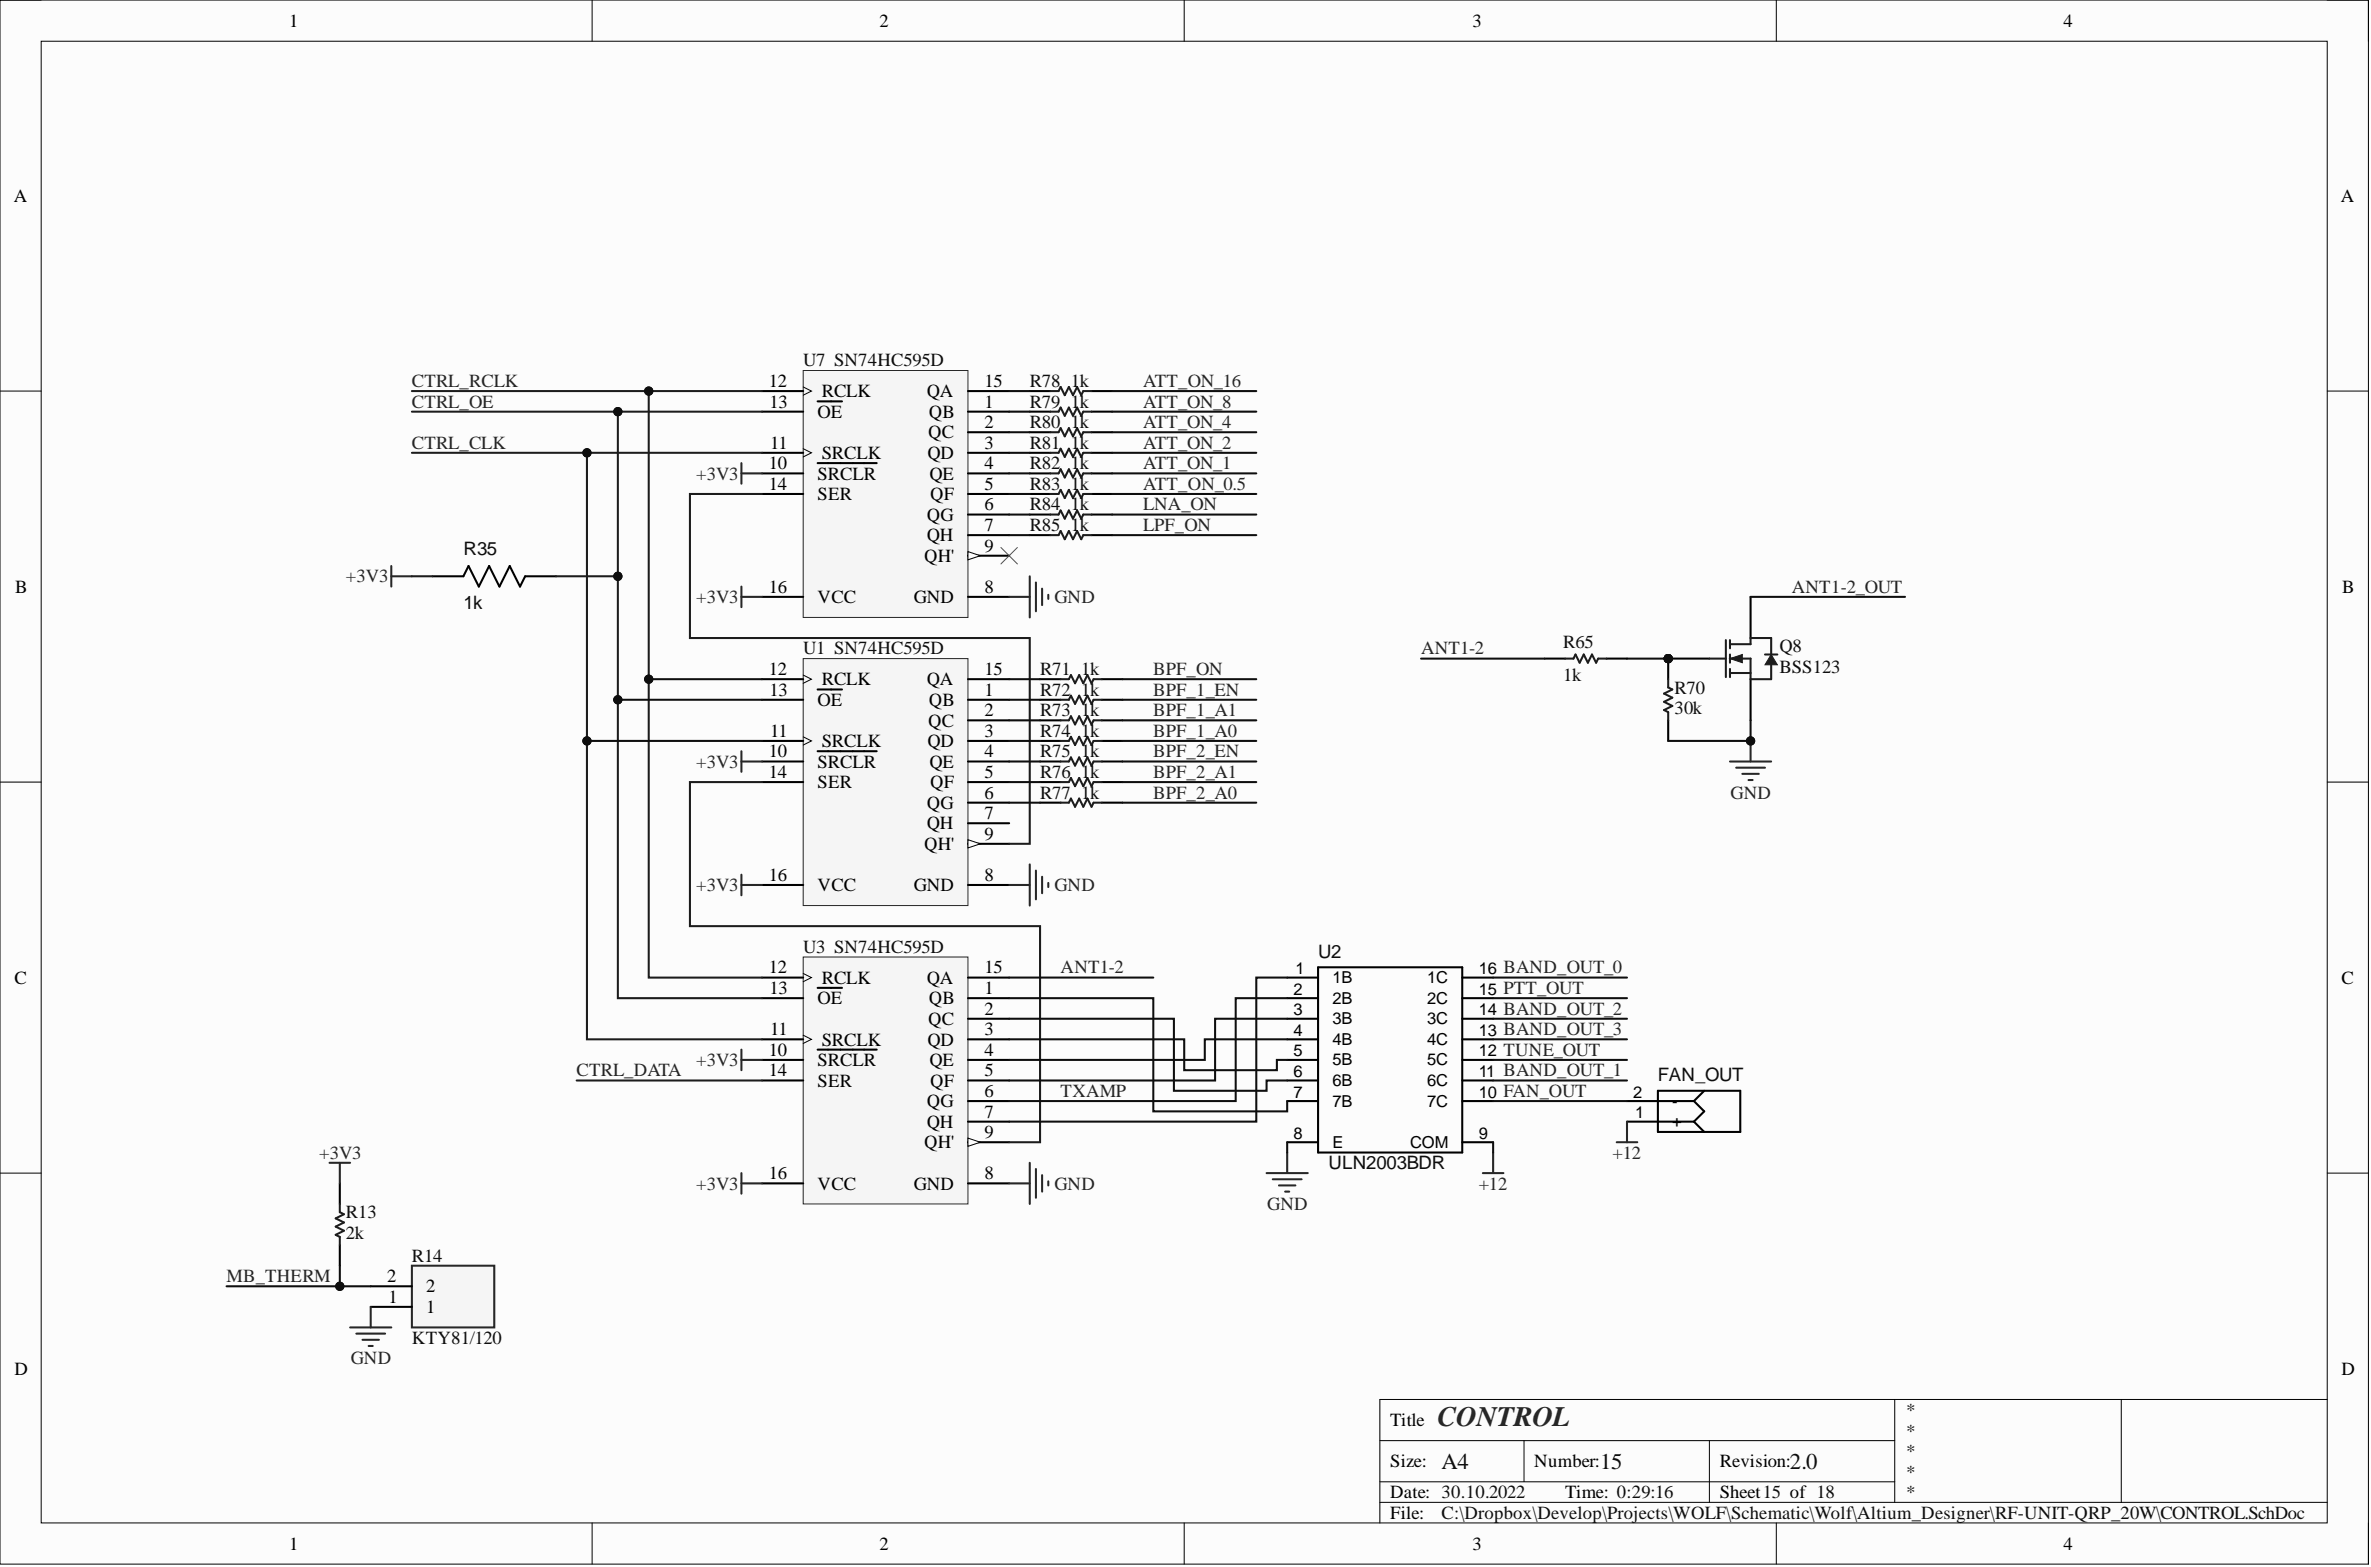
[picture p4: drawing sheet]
<svg xmlns="http://www.w3.org/2000/svg" width="292mm" height="193mm" viewBox="0 0 292 193" stroke-linecap="round" stroke-linejoin="round" font-family="sans-serif">
<defs><g id="words">
<text font-size="3.5" fill="#262626" x="177.1" y="175.6">CONTROL</text>
<g font-size="2.8" fill="#0e0e0e">
<text x="177.6" y="180.9">A4</text>
<text x="197.1" y="180.9">15</text>
<text x="220.5" y="180.9">2.0</text>
</g>
<g font-size="2.3">
<text x="35.6" y="3.3">1</text>
<text x="108.3" y="3.3">2</text>
<text x="181.4" y="3.3">3</text>
<text x="254.2" y="3.3">4</text>
<text x="1.7" y="24.8">A</text>
<text x="288.4" y="24.8">A</text>
<text x="94.7" y="47.7">12</text>
<text x="121.3" y="47.7">15</text>
<text x="94.8" y="50.2">13</text>
<text x="100.7" y="51.5">OE</text>
<text x="101.2" y="48.9">RCLK</text>
<text x="114.2" y="48.9">QA</text>
<text x="114.3" y="54">QC</text>
<text x="114.4" y="51.5">QB</text>
<text x="121.3" y="50.2">1</text>
<text x="121.3" y="52.7">2</text>
<text x="94.7" y="57.8">10</text>
<text x="94.9" y="55.3">11</text>
<text x="100.7" y="59.1">SRCLR</text>
<text x="101.2" y="56.5">SRCLK</text>
<text x="114.3" y="56.5">QD</text>
<text x="114.5" y="59.1">QE</text>
<text x="121.3" y="55.3">3</text>
<text x="121.3" y="57.8">4</text>
<text x="94.7" y="60.3">14</text>
<text x="100.7" y="61.6">SER</text>
<text x="114.2" y="64.1">QG</text>
<text x="114.6" y="61.6">QF</text>
<text x="121.3" y="60.3">5</text>
<text x="121.3" y="62.9">6</text>
<text x="121.3" y="65.4">7</text>
<text x="113.8" y="69.2">QH'</text>
<text x="114.2" y="66.7">QH</text>
<text x="121.3" y="67.9">9</text>
<text x="1.9" y="73">B</text>
<text x="94.7" y="73">16</text>
<text x="100.7" y="74.3">VCC</text>
<text x="112.6" y="74.3">GND</text>
<text x="121.3" y="73">8</text>
<text x="288.6" y="73">B</text>
<text x="94.7" y="83.1">12</text>
<text x="121.3" y="83.1">15</text>
<text x="94.8" y="85.7">13</text>
<text x="100.7" y="86.9">OE</text>
<text x="101.2" y="84.4">RCLK</text>
<text x="114.2" y="84.4">QA</text>
<text x="114.3" y="89.5">QC</text>
<text x="114.4" y="86.9">QB</text>
<text x="121.3" y="85.7">1</text>
<text x="121.3" y="88.2">2</text>
<text x="94.7" y="93.3">10</text>
<text x="94.7" y="95.8">14</text>
<text x="94.9" y="90.7">11</text>
<text x="100.7" y="94.5">SRCLR</text>
<text x="101.2" y="92">SRCLK</text>
<text x="114.3" y="92">QD</text>
<text x="114.5" y="94.5">QE</text>
<text x="121.3" y="90.7">3</text>
<text x="121.3" y="93.3">4</text>
<text x="121.3" y="95.8">5</text>
<text x="100.7" y="97.1">SER</text>
<text x="114.2" y="99.6">QG</text>
<text x="114.6" y="97.1">QF</text>
<text x="121.3" y="98.3">6</text>
<text x="121.3" y="100.9">7</text>
<text x="113.8" y="104.7">QH'</text>
<text x="114.2" y="102.1">QH</text>
<text x="121.3" y="103.4">9</text>
<text x="94.7" y="108.5">16</text>
<text x="100.7" y="109.7">VCC</text>
<text x="112.6" y="109.7">GND</text>
<text x="121.3" y="108.5">8</text>
<text x="94.7" y="119.9">12</text>
<text x="121.3" y="119.9">15</text>
<text x="1.8" y="121.1">C</text>
<text x="94.8" y="122.4">13</text>
<text x="100.7" y="123.7">OE</text>
<text x="101.2" y="121.1">RCLK</text>
<text x="114.2" y="121.1">QA</text>
<text x="114.4" y="123.7">QB</text>
<text x="121.3" y="122.4">1</text>
<text x="121.3" y="124.9">2</text>
<text x="288.5" y="121.1">C</text>
<text x="94.7" y="130">10</text>
<text x="94.9" y="127.5">11</text>
<text x="100.7" y="131.3">SRCLR</text>
<text x="101.2" y="128.7">SRCLK</text>
<text x="114.3" y="128.7">QD</text>
<text x="114.3" y="126.2">QC</text>
<text x="114.5" y="131.3">QE</text>
<text x="121.3" y="127.5">3</text>
<text x="121.3" y="130">4</text>
<text x="94.7" y="132.6">14</text>
<text x="100.7" y="133.8">SER</text>
<text x="114.2" y="136.4">QG</text>
<text x="114.6" y="133.8">QF</text>
<text x="121.3" y="132.6">5</text>
<text x="121.3" y="135.1">6</text>
<text x="121.3" y="137.6">7</text>
<text x="113.8" y="141.4">QH'</text>
<text x="114.2" y="138.9">QH</text>
<text x="121.3" y="140.2">9</text>
<text x="94.7" y="145.2">16</text>
<text x="100.7" y="146.5">VCC</text>
<text x="112.6" y="146.5">GND</text>
<text x="121.3" y="145.2">8</text>
<text x="47.7" y="157.9">2</text>
<text x="47.9" y="160.4">1</text>
<text x="52.5" y="161.7">1</text>
<text x="52.5" y="159.2">2</text>
<text x="1.8" y="169.3">D</text>
<text x="288.5" y="169.3">D</text>
<text x="171.3" y="175.6">Title</text>
<text x="171.3" y="180.7">Size:</text>
<text x="171.3" y="184.5">Date: 30.10.2022</text>
<text x="189" y="180.7">Number:</text>
<text x="192.8" y="184.5">Time: 0:29:16</text>
<text x="211.9" y="180.7">Revision:</text>
<text x="211.9" y="184.5">Sheet15 of 18</text>
<text x="35.6" y="190.8">1</text>
<text x="108.3" y="190.8">2</text>
<text x="171.3" y="187">File:</text>
<text x="181.4" y="190.8">3</text>
<text x="254.2" y="190.8">4</text>
</g>
<g font-size="2.3" fill="#262626">
<text x="50.7" y="47.7">CTRL_RCLK</text>
<text x="140.8" y="47.7">ATT_ON_16</text>
<text x="50.7" y="50.2">CTRL_OE</text>
<text x="140.8" y="50.2">ATT_ON_8</text>
<text x="140.8" y="52.7">ATT_ON_4</text>
<text x="50.7" y="55.3">CTRL_CLK</text>
<text x="85.8" y="59.1">+3V3</text>
<text x="140.8" y="55.3">ATT_ON_2</text>
<text x="140.8" y="57.8">ATT_ON_1</text>
<text x="140.8" y="60.3">ATT_ON_0.5</text>
<text x="140.8" y="62.9">LNA_ON</text>
<text x="140.8" y="65.4">LPF_ON</text>
<text x="42.6" y="71.7">+3V3</text>
<text x="85.8" y="74.3">+3V3</text>
<text x="129.9" y="74.3">GND</text>
<text x="220.7" y="73">ANT1-2_OUT</text>
<text x="142.1" y="83.1">BPF_ON</text>
<text x="175.1" y="80.6">ANT1-2</text>
<text x="142.1" y="85.7">BPF_1_EN</text>
<text x="142.1" y="88.2">BPF_1_A1</text>
<text x="85.8" y="94.5">+3V3</text>
<text x="142.1" y="90.7">BPF_1_A0</text>
<text x="142.1" y="93.3">BPF_2_EN</text>
<text x="142.1" y="95.8">BPF_2_A1</text>
<text x="142.1" y="98.3">BPF_2_A0</text>
<text x="213.2" y="98.3">GND</text>
<text x="85.8" y="109.7">+3V3</text>
<text x="129.9" y="109.7">GND</text>
<text x="130.7" y="119.9">ANT1-2</text>
<text x="85.8" y="131.3">+3V3</text>
<text x="71" y="132.6">CTRL_DATA</text>
<text x="130.7" y="135.1">TXAMP</text>
<text x="39.3" y="142.7">+3V3</text>
<text x="198.7" y="142.7">+12</text>
<text x="85.8" y="146.5">+3V3</text>
<text x="129.9" y="146.5">GND</text>
<text x="156.1" y="149">GND</text>
<text x="182.2" y="146.5">+12</text>
<text x="27.9" y="157.9">MB_THERM</text>
<text x="43.2" y="168">GND</text>
</g>
<g font-size="2.3" fill="#0e0e0e">
<text x="99" y="45.1">U7 SN74HC595D</text>
<text x="126.9" y="47.7">R78</text>
<text x="131.9" y="47.7">1k</text>
<text x="126.9" y="50.2">R79</text>
<text x="126.9" y="52.7">R80</text>
<text x="131.9" y="50.2">1k</text>
<text x="131.9" y="52.7">1k</text>
<text x="126.9" y="55.3">R81</text>
<text x="126.9" y="57.8">R82</text>
<text x="131.9" y="55.3">1k</text>
<text x="131.9" y="57.8">1k</text>
<text x="126.9" y="60.3">R83</text>
<text x="126.9" y="62.9">R84</text>
<text x="126.9" y="65.4">R85</text>
<text x="131.9" y="60.3">1k</text>
<text x="131.9" y="62.9">1k</text>
<text x="131.9" y="65.4">1k</text>
<text x="57.1" y="68.3">R35</text>
<text x="57.1" y="74.9">1k</text>
<text x="99" y="80.6">U1 SN74HC595D</text>
<text x="128.1" y="83.1">R71</text>
<text x="133.2" y="83.1">1k</text>
<text x="192.6" y="79.8">R65</text>
<text x="192.6" y="83.9">1k</text>
<text x="219.2" y="80.3">Q8</text>
<text x="219.2" y="82.9">BSS123</text>
<text x="128.1" y="85.7">R72</text>
<text x="128.1" y="88.2">R73</text>
<text x="133.2" y="85.7">1k</text>
<text x="133.2" y="88.2">1k</text>
<text x="206.3" y="85.4">R70</text>
<text x="206.3" y="87.9">30k</text>
<text x="128.1" y="90.7">R74</text>
<text x="128.1" y="93.3">R75</text>
<text x="128.1" y="95.8">R76</text>
<text x="133.2" y="90.7">1k</text>
<text x="133.2" y="93.3">1k</text>
<text x="133.2" y="95.8">1k</text>
<text x="128.1" y="98.3">R77</text>
<text x="133.2" y="98.3">1k</text>
<text x="99" y="117.3">U3 SN74HC595D</text>
<text x="162.4" y="117.9">U2</text>
<text x="204.2" y="133.1">FAN_OUT</text>
<text x="163.7" y="144">ULN2003BDR</text>
<text x="42.6" y="150">R13</text>
<text x="42.6" y="152.6">2k</text>
<text x="50.7" y="155.4">R14</text>
<text x="50.7" y="165.5">KTY81/120</text>
<text x="234.7" y="174.4">*</text>
<text x="234.7" y="176.9">*</text>
<text x="234.7" y="179.4">*</text>
<text x="234.7" y="182">*</text>
<text x="234.7" y="184.5">*</text>
<text x="177.6" y="187">C:\Dropbox\Develop\Projects\WOLF\Schematic\Wolf\Altium_Designer\RF-UNIT-QRP_20W\CONTROL.SchDoc</text>
</g>
<g font-size="2">
<text x="159.6" y="120">1</text>
<text x="182.2" y="120">16 BAND_OUT_0</text>
<text x="159.3" y="125">3</text>
<text x="159.3" y="122.5">2</text>
<text x="164.2" y="123.6">2B</text>
<text x="164.2" y="121.1">1B</text>
<text x="175.8" y="121.1">1C</text>
<text x="175.8" y="123.6">2C</text>
<text x="182.2" y="122.5">15 PTT_OUT</text>
<text x="182.2" y="125">14 BAND_OUT_2</text>
<text x="159.3" y="130.1">5</text>
<text x="159.3" y="127.6">4</text>
<text x="164.2" y="131.2">5B</text>
<text x="164.2" y="128.7">4B</text>
<text x="164.2" y="126.1">3B</text>
<text x="175.8" y="126.1">3C</text>
<text x="175.8" y="128.7">4C</text>
<text x="175.8" y="131.2">5C</text>
<text x="182.2" y="127.6">13 BAND_OUT_3</text>
<text x="182.2" y="130.1">12 TUNE_OUT</text>
<text x="159.3" y="135.2">7</text>
<text x="159.3" y="132.6">6</text>
<text x="164.2" y="136.3">7B</text>
<text x="164.2" y="133.7">6B</text>
<text x="175.8" y="133.7">6C</text>
<text x="175.8" y="136.3">7C</text>
<text x="182.2" y="132.6">11 BAND_OUT_1</text>
<text x="182.2" y="135.2">10 FAN_OUT</text>
<text x="201.2" y="135.2">2</text>
<text x="201.5" y="137.7">1</text>
<text x="206" y="136.3">-</text>
<text x="159.3" y="140.2">8</text>
<text x="164.2" y="141.3">E</text>
<text x="173.7" y="141.3">COM</text>
<text x="182.2" y="140.2">9</text>
<text x="206" y="138.8">+</text>
</g>
</g></defs>
<path d="M0 0h291.8v192.6h-291.8z" fill-rule="evenodd" fill="#fcfcfc"/>
<path d="M0 0h291.8v192.6h-291.8z" fill="none" stroke="#000" stroke-width=".12"/>
<path d="M5.1 5.1h281.6v182.4h-281.6z" fill-rule="evenodd" fill="#fcfcfc"/>
<g fill="none" stroke="#000" stroke-width=".12">
<path d="M0 0h5.1M5.1 5.1h281.6v182.4h-281.6zM72.9 0v5.1M145.9 0v5.1M218.8 0v5.1M286.7 0h5.1v5.1M0 48.2h5.1M286.7 48.2h5.1M0 96.3h5.1M286.7 96.3h5.1M0 144.5h5.1M286.7 144.5h5.1"/>
<path d="M170 177.4h63.4M187.8 177.4v5.1M210.6 177.4v7.6M233.4 172.3v12.7M261.3 172.3v12.7M286.7 172.3h-116.7v15.2M72.9 187.5v5.1M145.9 187.5v5.1M170 185h116.7M170 182.5h63.4M218.8 187.5v5.1M291.8 187.5v5.1"/>
</g>
<path d="M53.3 71h3.8l.6-1.3 1.3 2.5 1.3-2.5 1.2 2.5 1.3-2.5 1.3 2.5 .6-1.2h3.8M200.4 135.6h8.3M200.4 138.1h8.3M204.2 134.3h10.2v5.1h-10.2zM208.7 138.1l1.3 1.3M208.7 135.6l1.3 1.3-1.3 1.2M210 134.3l-1.3 1.3" fill="none" stroke="#000" stroke-width=".25"/>
<path d="M99 45.6h20.3v30.4h-20.3z" fill-rule="evenodd" fill="#f5f5f5"/>
<path d="M99 45.6h20.3v30.4h-20.3z" fill="none" stroke="#262626" stroke-width=".12"/>
<g fill="none" stroke="#000" stroke-width=".25">
<path d="M93.9 50.7h5.1M93.9 58.3h5.1M93.9 55.8h5.1M93.9 48.2h5.1M100.7 57h7.3M100.7 49.4h3M119.3 50.7h5M119.3 58.3h5M119.3 55.8h5M119.3 48.2h5M119.3 53.2h5M93.9 60.8h5.1"/>
<path d="M93.9 73.5h5.1M119.3 60.8h5M119.3 73.5h5M119.3 63.4h5M119.3 65.9h5M119.3 68.4h5"/>
</g>
<path d="M99 55.3l1 .5-1 .5M99 47.7l1 .5-1 .5" fill="none" stroke="#000" stroke-width=".12"/>
<path d="M119.3 67.9l1.5 .5-1.5 .5z" fill="#fbfbfb"/>
<path d="M119.3 67.9l1.5 .5-1.5 .5z" fill="none" stroke="#000" stroke-width=".12"/>
<path d="M99 81.1h20.3v30.4h-20.3z" fill-rule="evenodd" fill="#f5f5f5"/>
<path d="M99 81.1h20.3v30.4h-20.3z" fill="none" stroke="#262626" stroke-width=".12"/>
<g fill="none" stroke="#000" stroke-width=".25">
<path d="M93.9 86.2h5.1M93.9 93.8h5.1M93.9 91.2h5.1M93.9 83.6h5.1M93.9 96.3h5.1M100.7 92.5h7.3M100.7 84.9h3M119.3 86.2h5M119.3 93.8h5M119.3 91.2h5M119.3 83.6h5M119.3 96.3h5"/>
<path d="M119.3 88.7h5M119.3 98.8h5M93.9 109h5.1M119.3 109h5M119.3 101.4h5M119.3 103.9h5"/>
</g>
<path d="M99 90.7l1 .5-1 .5M99 83.1l1 .5-1 .5" fill="none" stroke="#000" stroke-width=".12"/>
<path d="M119.3 103.4l1.5 .5-1.5 .5z" fill="#fbfbfb"/>
<path d="M119.3 103.4l1.5 .5-1.5 .5z" fill="none" stroke="#000" stroke-width=".12"/>
<path d="M99 117.9h20.3v30.4h-20.3z" fill-rule="evenodd" fill="#f5f5f5"/>
<path d="M99 117.9h20.3v30.4h-20.3z" fill="none" stroke="#262626" stroke-width=".12"/>
<g fill="none" stroke="#000" stroke-width=".25">
<path d="M93.9 122.9h5.1M93.9 130.5h5.1M93.9 128h5.1M93.9 120.4h5.1M93.9 133.1h5.1M100.7 129.3h7.3M100.7 121.7h3M119.3 122.9h5M119.3 130.5h5M119.3 128h5M119.3 120.4h5M119.3 133.1h5"/>
<path d="M119.3 125.5h5M119.3 135.6h5M119.3 138.1h5M93.9 145.7h5.1M119.3 145.7h5M119.3 140.7h5"/>
</g>
<path d="M99 119.9l1 .5-1 .5M99 127.5l1 .5-1 .5" fill="none" stroke="#000" stroke-width=".12"/>
<path d="M119.3 140.2l1.5 .5-1.5 .5z" fill="#fbfbfb"/>
<path d="M119.3 140.2l1.5 .5-1.5 .5z" fill="none" stroke="#000" stroke-width=".12"/>
<g fill="none" stroke="#262626" stroke-width=".25">
<path d="M91.3 57v2.6M91.3 58.3h2.6M48.2 69.7v2.5M48.2 71h2.5M91.3 73.5h2.6M91.3 72.2v2.6M124.3 73.5h2.6M126.9 71v5M127.6 71.7v3.6M128.4 72.5v2M129.1 73.2v.6M91.3 92.5v2.5"/>
<path d="M91.3 93.8h2.6M91.3 109h2.6M91.3 107.7v2.5M124.3 109h2.6M126.9 106.4v5.1M127.6 107.2v3.6M128.4 108v2M129.1 108.7v.5M91.3 129.3v2.5M91.3 130.5h2.6M91.3 145.7h2.6M91.3 144.5v2.5"/>
<path d="M124.3 145.7h2.6M126.9 143.2v5.1M127.6 144v3.5M128.4 144.7v2M129.1 145.5v.5"/>
</g>
<path d="M123.3 67.4l2 2M125.3 67.4l-2 2" fill="none" stroke="#4c4c4c" stroke-width=".12"/>
<path d="M93.9 48.2h-14v72.2h14M93.9 60.8h-8.9v17.8h41.9v25.3h-2.6M93.9 96.3h-8.9v17.8h43.1v26.6h-3.8" fill="none" stroke="#1c1c1c" stroke-width=".25"/>
<circle cx="79.9" cy="48.2" r=".51" fill="#0e0e0e"/>
<circle cx="79.9" cy="48.2" r=".51" fill="none" stroke="#0e0e0e" stroke-width=".12"/>
<circle cx="79.9" cy="83.6" r=".51" fill="#0e0e0e"/>
<circle cx="79.9" cy="83.6" r=".51" fill="none" stroke="#0e0e0e" stroke-width=".12"/>
<path d="M93.9 50.7h-17.8v72.2h17.8" fill="none" stroke="#1c1c1c" stroke-width=".25"/>
<circle cx="76.1" cy="86.2" r=".51" fill="#0e0e0e"/>
<circle cx="76.1" cy="86.2" r=".51" fill="none" stroke="#0e0e0e" stroke-width=".12"/>
<circle cx="76.1" cy="71" r=".51" fill="#0e0e0e"/>
<circle cx="76.1" cy="71" r=".51" fill="none" stroke="#0e0e0e" stroke-width=".12"/>
<circle cx="76.1" cy="50.7" r=".51" fill="#0e0e0e"/>
<circle cx="76.1" cy="50.7" r=".51" fill="none" stroke="#0e0e0e" stroke-width=".12"/>
<path d="M93.9 55.8h-21.6v72.2h21.6" fill="none" stroke="#1c1c1c" stroke-width=".25"/>
<circle cx="72.3" cy="91.2" r=".51" fill="#0e0e0e"/>
<circle cx="72.3" cy="91.2" r=".51" fill="none" stroke="#0e0e0e" stroke-width=".12"/>
<circle cx="72.3" cy="55.8" r=".51" fill="#0e0e0e"/>
<circle cx="72.3" cy="55.8" r=".51" fill="none" stroke="#0e0e0e" stroke-width=".12"/>
<path d="M50.7 55.8h21.6" fill="none" stroke="#1c1c1c" stroke-width=".25"/>
<circle cx="72.3" cy="55.8" r=".51" fill="#0e0e0e"/>
<circle cx="72.3" cy="55.8" r=".51" fill="none" stroke="#0e0e0e" stroke-width=".12"/>
<path d="M50.7 50.7h25.4" fill="none" stroke="#1c1c1c" stroke-width=".25"/>
<circle cx="76.1" cy="50.7" r=".51" fill="#0e0e0e"/>
<circle cx="76.1" cy="50.7" r=".51" fill="none" stroke="#0e0e0e" stroke-width=".12"/>
<path d="M50.7 48.2h29.2" fill="none" stroke="#1c1c1c" stroke-width=".25"/>
<circle cx="79.9" cy="48.2" r=".51" fill="#0e0e0e"/>
<circle cx="79.9" cy="48.2" r=".51" fill="none" stroke="#0e0e0e" stroke-width=".12"/>
<path d="M50.7 71h2.6M68.5 71h7.6" fill="none" stroke="#1c1c1c" stroke-width=".25"/>
<circle cx="76.1" cy="71" r=".51" fill="#0e0e0e"/>
<circle cx="76.1" cy="71" r=".51" fill="none" stroke="#0e0e0e" stroke-width=".12"/>
<path d="M71 133.1h22.9" fill="none" stroke="#1c1c1c" stroke-width=".25"/>
<path d="M79.9 83.6h14" fill="none" stroke="#0e0e0e" stroke-width=".25"/>
<circle cx="79.9" cy="83.6" r=".51" fill="#0e0e0e"/>
<circle cx="79.9" cy="83.6" r=".51" fill="none" stroke="#0e0e0e" stroke-width=".12"/>
<path d="M76.1 86.2h17.8" fill="none" stroke="#0e0e0e" stroke-width=".25"/>
<circle cx="76.1" cy="86.2" r=".51" fill="#0e0e0e"/>
<circle cx="76.1" cy="86.2" r=".51" fill="none" stroke="#0e0e0e" stroke-width=".12"/>
<path d="M72.3 91.2h21.6" fill="none" stroke="#0e0e0e" stroke-width=".25"/>
<circle cx="72.3" cy="91.2" r=".51" fill="#0e0e0e"/>
<circle cx="72.3" cy="91.2" r=".51" fill="none" stroke="#0e0e0e" stroke-width=".12"/>
<path d="M200.4 138.1v2.6M156 144.5h5.1M156.8 145.2h3.6M157.6 146h2M158.3 146.7h.5M158.6 141.9v2.6M182.7 144.5h2.5M183.9 141.9v2.6M199.2 140.7h2.5" fill="none" stroke="#262626" stroke-width=".25"/>
<g fill="none" stroke="#000" stroke-width=".25">
<path d="M162.4 119.1h17.7v22.8h-17.7zM158.6 120.4h3.8M158.6 122.9h3.8M158.6 125.5h3.8M158.6 128h3.8M158.6 130.5h3.8M158.6 133.1h3.8M158.6 135.6h3.8M180.1 120.4h3.8M180.1 122.9h3.8M180.1 125.5h3.8M180.1 128h3.8"/>
<path d="M180.1 130.5h3.8M180.1 133.1h3.8M180.1 135.6h3.8M158.6 140.7h3.8M180.1 140.7h3.8"/>
</g>
<g fill="none" stroke="#0e0e0e" stroke-width=".25">
<path d="M124.3 128h21.6v3.8h11.4v-1.3h1.3M124.3 125.5h20.3v8.8h11.4v-1.2h2.6M124.3 122.9h17.8v14h16.5v-1.3M124.3 120.4h17.8M158.6 120.4h-3.8v17.7h-30.5M158.6 122.9h-6.4v12.7h-27.9M158.6 125.5h-8.9v7.6h-25.4M158.6 128h-10.2v2.5h-24.1M183.9 135.6h16.5M183.9 120.4h16.5M183.9 122.9h16.5M183.9 125.5h16.5"/>
<path d="M183.9 128h16.5M183.9 130.5h16.5M183.9 133.1h16.5M158.6 140.7v1.2M183.9 140.7v1.2"/>
</g>
<circle cx="205.5" cy="81.1" r=".51" fill="#0e0e0e"/>
<circle cx="205.5" cy="81.1" r=".51" fill="none" stroke="#0e0e0e" stroke-width=".12"/>
<path d="M215.7 73.5v5.1M205.5 81.1h5.1" fill="none" stroke="#000" stroke-width=".25"/>
<circle cx="205.5" cy="81.1" r=".51" fill="#0e0e0e"/>
<circle cx="205.5" cy="81.1" r=".51" fill="none" stroke="#0e0e0e" stroke-width=".12"/>
<path d="M215.7 83.6v5.1" fill="none" stroke="#000" stroke-width=".25"/>
<path d="M212.6 78.8v4.6M213.1 79.3h2.6M213.1 78.8v1M210.6 81.1h2M213.1 81.1h2.6v2.5M213.1 82.9h2.6M213.1 80.6v1M213.1 82.4v1" fill="none" stroke="#1c1c1c" stroke-width=".25"/>
<path d="M213.1 81.1l1.6-.5v1z" fill="#1c1c1c"/>
<path d="M213.1 81.1l1.6-.5v1z" fill="none" stroke="#1c1c1c" stroke-width=".12"/>
<path d="M215.7 79.3v-.7h2.5v2M218.2 81.9v1.7h-2.5" fill="none" stroke="#1c1c1c" stroke-width=".25"/>
<path d="M218.2 80.6l.8 1.3h-1.6z" fill="#1c1c1c"/>
<path d="M218.2 80.6l.8 1.3h-1.6z" fill="none" stroke="#1c1c1c" stroke-width=".12"/>
<path d="M217.4 80.6h1.6" fill="none" stroke="#1c1c1c" stroke-width=".25"/>
<circle cx="205.5" cy="81.1" r=".51" fill="#0e0e0e"/>
<circle cx="205.5" cy="81.1" r=".51" fill="none" stroke="#0e0e0e" stroke-width=".12"/>
<path d="M205.5 81.1v2.5" fill="none" stroke="#000" stroke-width=".25"/>
<circle cx="205.5" cy="81.1" r=".51" fill="#0e0e0e"/>
<circle cx="205.5" cy="81.1" r=".51" fill="none" stroke="#0e0e0e" stroke-width=".12"/>
<path d="M205.5 88.7v2.5" fill="none" stroke="#000" stroke-width=".25"/>
<path d="M205.5 83.6v1.1l.5 .2-1 .5 1 .5-1 .5 1 .5-1 .5 .5 .3v1" fill="none" stroke="#1c1c1c" stroke-width=".25"/>
<path d="M215.7 88.7v2.5h-10.2" fill="none" stroke="#0e0e0e" stroke-width=".25"/>
<circle cx="215.7" cy="91.2" r=".51" fill="#0e0e0e"/>
<circle cx="215.7" cy="91.2" r=".51" fill="none" stroke="#0e0e0e" stroke-width=".12"/>
<path d="M213.1 93.8h5.1M213.9 94.5h3.5M214.7 95.3h2M215.4 96.1h.5M215.7 91.2v2.6" fill="none" stroke="#262626" stroke-width=".25"/>
<circle cx="215.7" cy="91.2" r=".51" fill="#0e0e0e"/>
<circle cx="215.7" cy="91.2" r=".51" fill="none" stroke="#0e0e0e" stroke-width=".12"/>
<path d="M200.4 81.1h5.1" fill="none" stroke="#0e0e0e" stroke-width=".25"/>
<circle cx="205.5" cy="81.1" r=".51" fill="#0e0e0e"/>
<circle cx="205.5" cy="81.1" r=".51" fill="none" stroke="#0e0e0e" stroke-width=".12"/>
<g fill="none" stroke="#000" stroke-width=".25">
<path d="M126.9 48.2h2.5M126.9 50.7h2.5M126.9 53.2h2.5M126.9 55.8h2.5M126.9 58.3h2.5M134.5 48.2h2.5M134.5 50.7h2.5M134.5 53.2h2.5M134.5 55.8h2.5M134.5 58.3h2.5M126.9 60.8h2.5M126.9 63.4h2.5"/>
<path d="M126.9 65.9h2.5M134.5 60.8h2.5M134.5 63.4h2.5M134.5 65.9h2.5M128.1 83.6h2.6M128.1 86.2h2.6M128.1 88.7h2.6M128.1 91.2h2.6M128.1 93.8h2.6M128.1 96.3h2.6M128.1 98.8h2.6M135.7 83.6h2.6"/>
<path d="M135.7 86.2h2.6M135.7 88.7h2.6M135.7 91.2h2.6M135.7 93.8h2.6M135.7 96.3h2.6M135.7 98.8h2.6M190.3 81.1h2.5M197.9 81.1h2.5"/>
</g>
<g fill="none" stroke="#1c1c1c" stroke-width=".25">
<path d="M129.4 48.2h1l.3-.5 .5 1 .5-1 .5 1 .5-1 .5 1 .3-.5h1M129.4 50.7h1l.3-.5 .5 1 .5-1 .5 1 .5-1 .5 1 .3-.5h1M129.4 53.2h1l.3-.5 .5 1 .5-1 .5 1 .5-1 .5 1 .3-.5h1M129.4 55.8h1l.3-.5 .5 1 .5-1 .5 1 .5-1 .5 1 .3-.5h1M129.4 58.3h1l.3-.5 .5 1 .5-1 .5 1 .5-1 .5 1 .3-.5h1M129.4 60.8h1l.3-.5 .5 1 .5-1 .5 1 .5-1 .5 1 .3-.5h1M129.4 63.4h1l.3-.5 .5 1 .5-1 .5 1 .5-1 .5 1 .3-.5h1M129.4 65.9h1l.3-.5 .5 1 .5-1 .5 1 .5-1 .5 1 .3-.5h1M130.7 83.6h1l.2-.5 .5 1 .6-1 .5 1 .5-1 .5 1 .2-.5h1M130.7 86.2h1l.2-.5 .5 1 .6-1 .5 1 .5-1 .5 1 .2-.5h1M130.7 88.7h1l.2-.5 .5 1 .6-1 .5 1 .5-1 .5 1 .2-.5h1M130.7 91.2h1l.2-.5 .5 1 .6-1 .5 1 .5-1 .5 1 .2-.5h1"/>
<path d="M130.7 93.8h1l.2-.5 .5 1 .6-1 .5 1 .5-1 .5 1 .2-.5h1M130.7 96.3h1l.2-.5 .5 1 .6-1 .5 1 .5-1 .5 1 .2-.5h1M130.7 98.8h1l.2-.5 .5 1.1 .6-1.1 .5 1.1 .5-1.1 .5 1.1 .2-.6h1M192.8 81.1h1l.3-.5 .5 1 .5-1 .5 1 .5-1 .5 1 .3-.5h1"/>
</g>
<g fill="none" stroke="#0e0e0e" stroke-width=".25">
<path d="M124.3 48.2h2.6M124.3 50.7h2.6M124.3 53.2h2.6M124.3 55.8h2.6M124.3 58.3h2.6M137 48.2h17.8M137 50.7h17.8M137 53.2h17.8M137 55.8h17.8M137 58.3h17.8M124.3 60.8h2.6M124.3 63.4h2.6"/>
<path d="M124.3 65.9h2.6M137 60.8h17.8M137 63.4h17.8M137 65.9h17.8M124.3 83.6h3.8M124.3 86.2h3.8M124.3 88.7h3.8M124.3 91.2h3.8M124.3 93.8h3.8M124.3 96.3h3.8M124.3 98.8h3.8M138.3 83.6h16.5"/>
<path d="M138.3 86.2h16.5M138.3 88.7h16.5M138.3 91.2h16.5M138.3 93.8h16.5M138.3 96.3h16.5M138.3 98.8h16.5M175.1 81.1h15.2"/>
</g>
<path d="M50.7 155.9h10.2v7.6h-10.2z" fill-rule="evenodd" fill="#f5f5f5"/>
<path d="M40.6 143.2h2.5M41.9 143.2v2.5M50.7 155.9h10.2v7.6h-10.2z" fill="none" stroke="#262626" stroke-width=".25"/>
<path d="M41.9 145.7v2.6M41.9 153.3v2.6M45.7 158.4h5M45.7 160.9h5" fill="none" stroke="#000" stroke-width=".25"/>
<path d="M41.9 148.3v1l.5 .2-1 .5 1 .5-1 .6 1 .5-1 .5 .5 .2v1" fill="none" stroke="#1c1c1c" stroke-width=".25"/>
<path d="M41.9 155.9v2.5h3.8" fill="none" stroke="#0e0e0e" stroke-width=".25"/>
<circle cx="41.9" cy="158.4" r=".51" fill="#0e0e0e"/>
<circle cx="41.9" cy="158.4" r=".51" fill="none" stroke="#0e0e0e" stroke-width=".12"/>
<path d="M27.9 158.4h14" fill="none" stroke="#0e0e0e" stroke-width=".25"/>
<circle cx="41.9" cy="158.4" r=".51" fill="#0e0e0e"/>
<circle cx="41.9" cy="158.4" r=".51" fill="none" stroke="#0e0e0e" stroke-width=".12"/>
<path d="M43.1 163.5h5.1M43.9 164.2h3.5M44.7 165h2M45.4 165.7h.5M45.7 160.9v2.6" fill="none" stroke="#262626" stroke-width=".25"/>
<path d="M215.7 73.5h19" fill="none" stroke="#0e0e0e" stroke-width=".25"/>
<use href="#words"/>
</svg>
